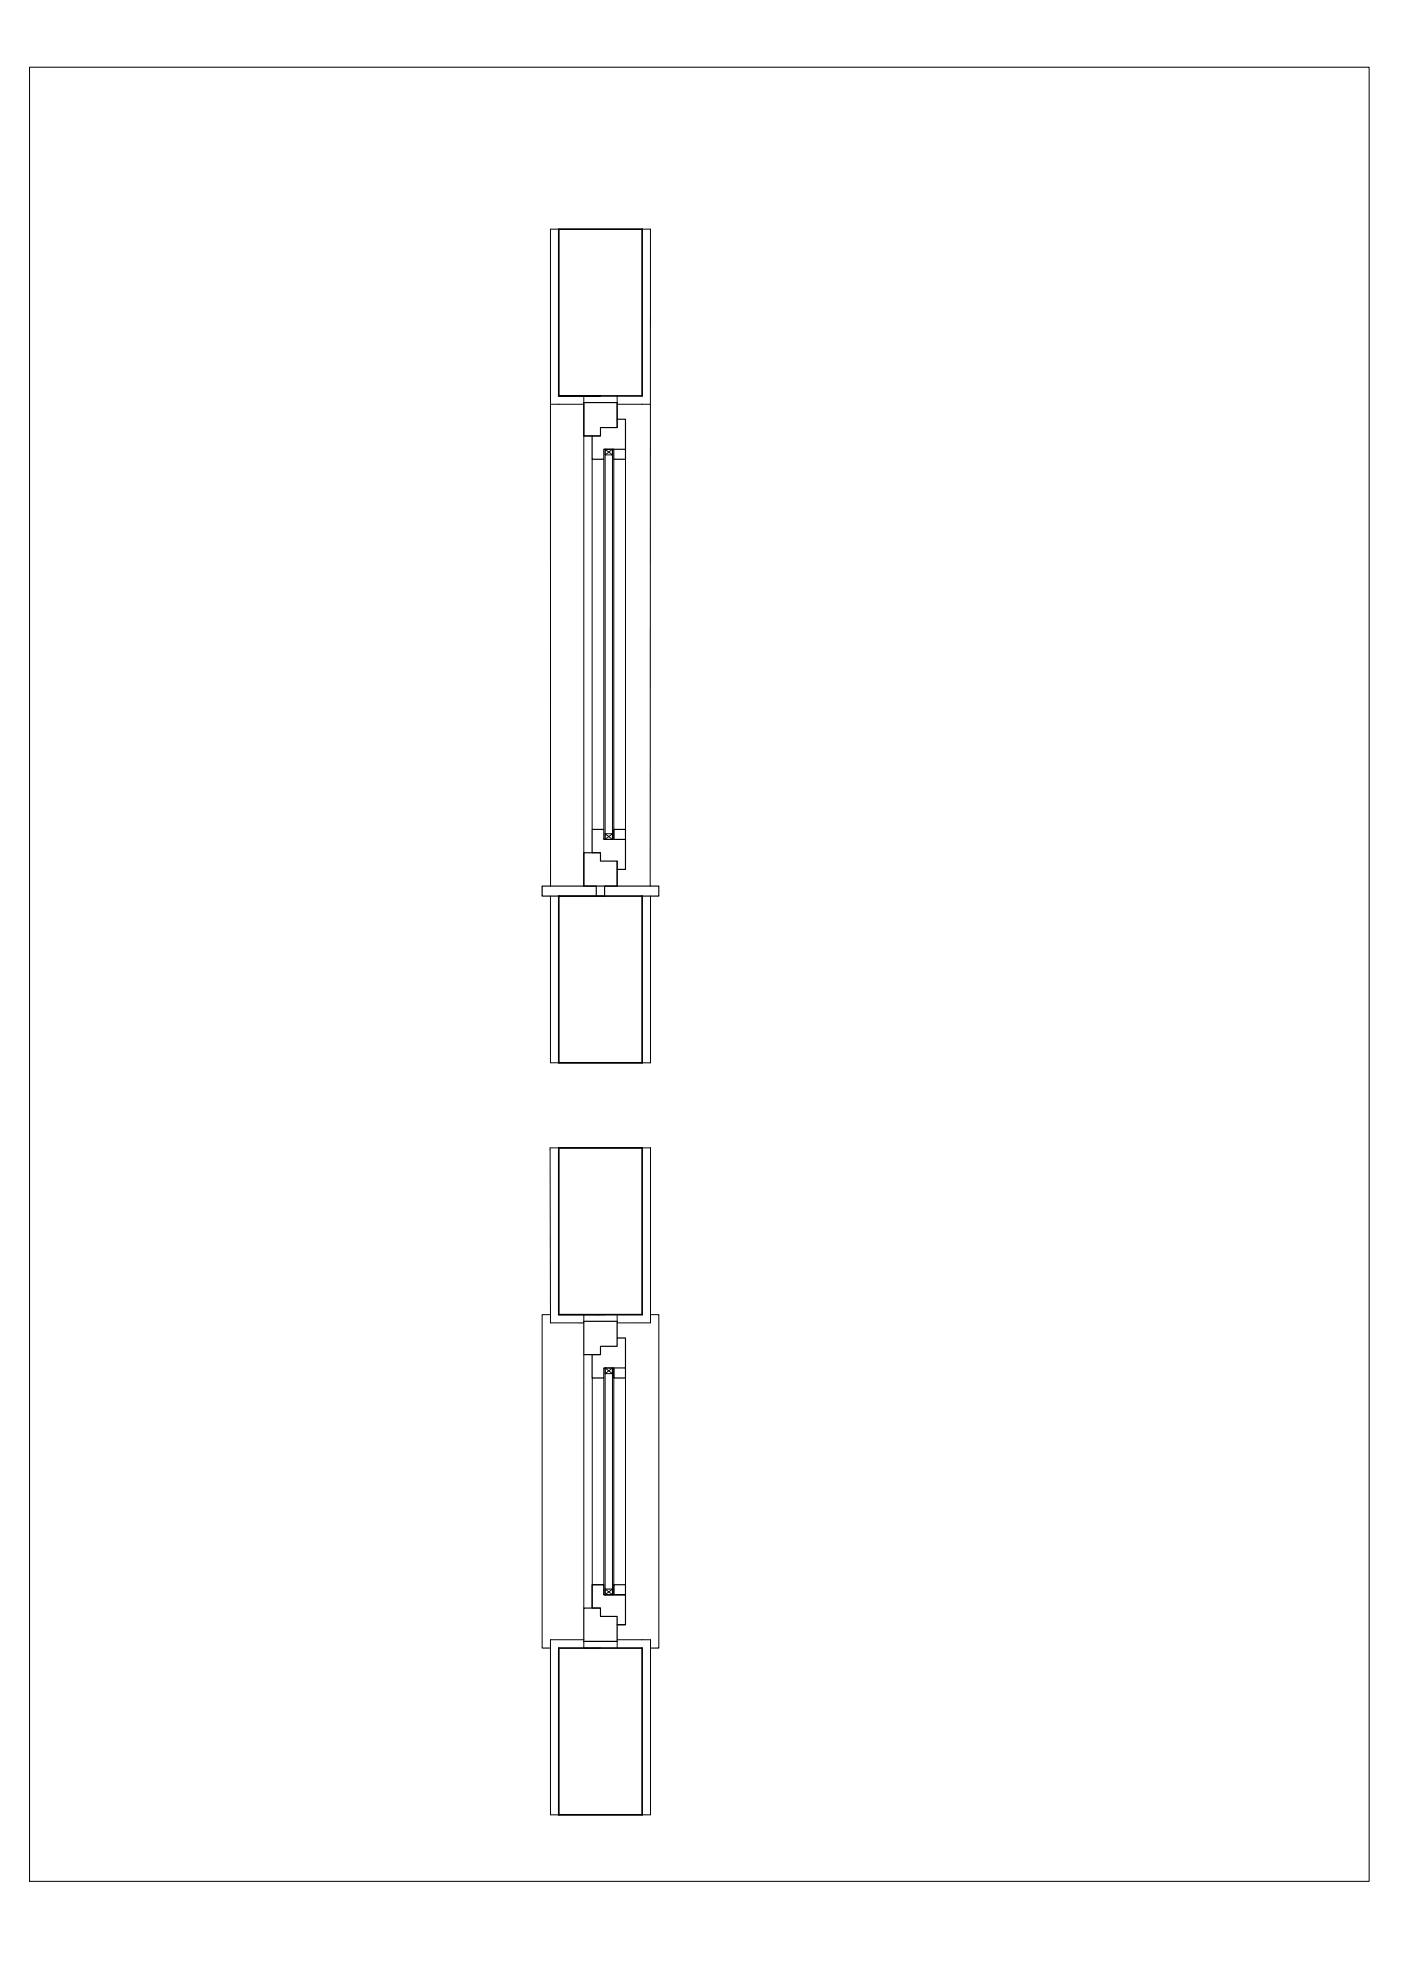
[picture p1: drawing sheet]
<svg xmlns="http://www.w3.org/2000/svg" width="420mm" height="594mm" viewBox="0 0 420 594" stroke-linecap="round" stroke-linejoin="round" font-family="sans-serif">
<!-- layer: 0 -->
<g fill="none" stroke="#000" stroke-width=".3">
<path d="M8.9 20.2h401.7v544h-401.7zM167.6 68.7h-2.5v197M192.6 68.7h2.5v52.5M174.1 118.7h5h-11.5h12.5h-5v147M185.1 118.7v9.5M165.1 121.2h10M175.1 130.7h5M177.6 137.7v111M181.1 137.7v111M181.1 134.7h.4M181.5 134.7h2.2v1.7h-2.2zM181.5 134.7v117"/>
<path d="M181.5 134.7l2.2 1.7M183.7 134.7v117M183.7 134.7h.4M183.7 134.7l-2.2 1.7M184.1 137.7v114h-.4M185.1 121.2h10M187.6 137.7v111M195.1 121.2l-.1 144.5M177.6 255.7h2.5M181.1 251.7h.4M181.5 250h2.2v1.7h-2.2zM181.5 250l2.2 1.7"/>
<path d="M183.7 250l-2.2 1.7M185.1 258.2v7.5M165.1 268.7v50h30v-50M167.6 268.7h13.7M165.1 394.2h-2.5v100h2.5M165.1 394.2l-.1-50h30.1v52.5h-10M165.1 394.2v2.5h10M167.6 394.2h12.5h-5v2M178.6 394.2h3M185.1 394.2v2M195.1 394.2h2.5v100h-2.5M175.1 406.2v76"/>
<path d="M177.6 406.2h2.5M177.6 413.2v62M181.1 413.2v62M181.5 410.2h2.2v1.7h-2.2zM181.5 410.2v68M181.5 411.9l2.2-1.7v68l-2.2-1.7M181.5 410.2l2.2 1.7M184.1 410.2v68h3.5v-65M181.4 478.2h2.7M181.5 476.5h2.2v1.7h-2.2zM183.7 476.5l-2.2 1.7M175.1 491.7h-10v52.5h30v-52.5h-10"/>
<path d="M180.1 494.2h-5v-2h10v2M180.1 482.2h-2.5v-7h3.5v3h6.5v9h-2.5"/>
</g>
<path d="M167.6 68.7h25v50h-25zM167.6 268.7h25v50h-25zM167.6 344.2h25v50h-25zM167.6 494.2h25v50h-25z" fill="none" stroke="#000" stroke-width=".5"/>
<g fill="none" stroke="#000" stroke-width=".35">
<path d="M175.1 120.7h10v7.5h-5v2.5h-5zM184.1 134.7v3h3.5v-3M185.1 125.7h2.5v9h-6.5v3h-3.5v-7M175.1 255.7h5v2.5h5v7.5h-10zM177.6 255.7v-7h3.5v3h6.5v9h-2.5M184.1 251.7v-3h3.5v3M167.6 268.7h-5v-3h16.2v3M181.3 268.7v-3h16.3v3h-5M175.1 396.2h10v7.5h-5v2.5h-5zM184.1 410.2v3h3.5v-3M185.1 401.2h2.5v9h-6.5v3h-3.5v-7M184.1 478.2v-3h3.5v3"/>
<path d="M175.1 482.2h5v2.5h5v7.5h-10zM177.6 482.2v-7h3.5v3h6.5v9h-2.5"/>
</g>
</svg>
